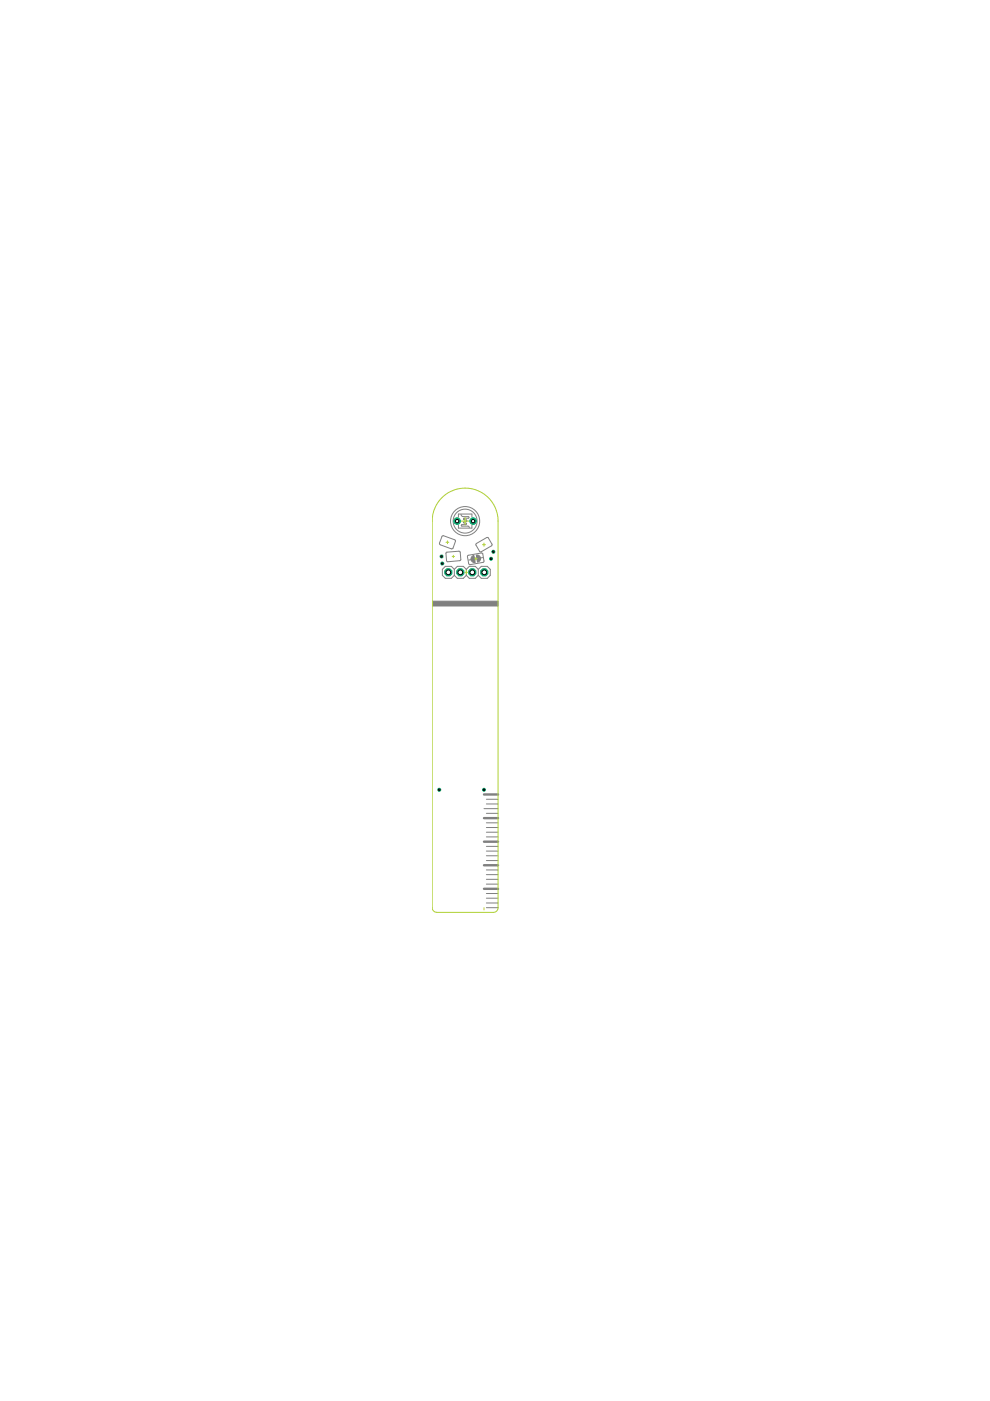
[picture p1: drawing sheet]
<svg xmlns="http://www.w3.org/2000/svg" width="210mm" height="297mm" viewBox="0 0 210 297" stroke-linecap="round" stroke-linejoin="round" font-family="sans-serif">
<circle cx="102.6" cy="167.4" r=".32" fill="#0dab76" stroke="#0dab76" stroke-width=".21"/>
<circle cx="102.6" cy="167.4" r=".17" fill="#fff" stroke="#000" stroke-width=".21"/>
<circle cx="104.1" cy="118.5" r=".32" fill="#0dab76" stroke="#0dab76" stroke-width=".21"/>
<circle cx="104.1" cy="118.5" r=".17" fill="#fff" stroke="#000" stroke-width=".21"/>
<circle cx="104.6" cy="117" r=".32" fill="#0dab76" stroke="#0dab76" stroke-width=".21"/>
<circle cx="104.6" cy="117" r=".17" fill="#fff" stroke="#000" stroke-width=".21"/>
<circle cx="93.1" cy="167.4" r=".32" fill="#0dab76" stroke="#0dab76" stroke-width=".21"/>
<circle cx="93.1" cy="167.4" r=".17" fill="#fff" stroke="#000" stroke-width=".21"/>
<circle cx="93.6" cy="118" r=".32" fill="#0dab76" stroke="#0dab76" stroke-width=".21"/>
<circle cx="93.6" cy="118" r=".17" fill="#fff" stroke="#000" stroke-width=".21"/>
<circle cx="93.8" cy="119.5" r=".32" fill="#0dab76" stroke="#0dab76" stroke-width=".21"/>
<circle cx="93.8" cy="119.5" r=".17" fill="#fff" stroke="#000" stroke-width=".21"/>
<path d="M102.6 178.5h3M102.6 173.5h3M102.6 168.4h3M102.6 188.4h3M102.6 183.5h3" fill="none" stroke="#808080" stroke-width=".51"/>
<g fill="none" stroke="#808080" stroke-width=".21">
<path d="M93.7 113.7l.3-.1 2.5 .9 .1 .3-.6 1.5-.3 .1-2.4-1-.1-.2zM94.6 117.2l2.8-.3 .2 .2 .1 1.6-.2 .2-2.7 .2-.1-.2zM97.2 111.3v.7h2.9v-.7M97.2 109.7v-.7h2.9v.7M97.7 109.1l.3 .4h1.3l.2 .2-.2 .2-1 .1v.2h.6l.1 .2-.1 .1-.6 .1v.2l.5 .1 .1 .2-.1 .1-.9 .1-.1 .2h1.4l.3 .4M99.1 117.8l3.1-.6 .2 .2 .2 1.7-.2 .1-2.8 .5-.2-.2zM99.9 118.7h-.5M100.9 115.3l2.4-1.4 1.1 1.6-.2 .2-2.3 1.3-1-1.4zM102.4 118.2l-.5 .1M96.3 122l.7 .6h1.2l.7-.6M96.3 120.7l-.6-.6h-1.3l-.6 .6v1.3l.6 .6h1.3l.6-.6M96.3 120.7v1.3"/>
<path d="M96.3 120.7l.7-.6h1.2l.7 .6M98.9 122l.6 .6h1.3l.6-.6M98.9 120.7l.6-.6h1.3l.6 .6M98.9 120.7v1.3M101.4 120.7l.6-.6h1.3l.6 .6v1.3l-.6 .6h-1.3l-.6-.6M101.4 120.7v1.3M102.6 171.4h3M103.1 179.5h2.5M103.1 177.4h2.5M103.1 176.4h2.5M103.1 175.5h2.5M103.1 174.5h2.5"/>
<path d="M103.1 172.4h2.5M103.1 170.5h2.5M103.1 169.5h2.5M103.1 192.4h2.5M103.1 191.5h2.5M103.1 190.4h2.5M103.1 189.4h2.5M103.1 187.5h2.5M103.1 186.4h2.5M103.1 185.4h2.5M103.1 184.4h2.5M103.1 182.5h2.5"/>
<path d="M103.1 181.4h2.5M103.1 180.4h2.5"/>
<circle cx="98.6" cy="110.5" r="3.1"/>
<circle cx="98.6" cy="110.5" r="2.54"/>
</g>
<g fill="#808080" stroke="#808080" stroke-width=".21">
<path d="M91.6 127.5h14v1h-14z"/>
<path d="M97.3 121.1h.6v.5h-.6z"/>
<path d="M99.9 121.1h.5v.5h-.5z"/>
<path d="M102.4 121.1h.5v.5h-.5z"/>
<path d="M94.8 121.1h.5v.5h-.5z"/>
</g>
<g fill="#808080" stroke="#808080" stroke-width=".21">
<path d="M100.2 117.9l.3-.1 .3 1.5a.77 .77 0 0 1-.9-.5 .77 .77 0 0 1 .3-.9z" fill-rule="evenodd"/>
<path d="M101 117.7a.76 .76 0 0 1 .9 .6 .76 .76 0 0 1-.7 .9z" fill-rule="evenodd"/>
</g>
<path d="M94.6 115h.6M94.9 114.7v.6M95.9 118h.5M96.1 117.7v.5M97.8 110.5h1.7M98.6 109.6v1.7M100.6 118.5h.5M100.9 118.2v.5M102.3 115.5h.6M102.6 115.1v.7M98.5 121.3h.8M98.9 121v.7" fill="none" stroke="#afd134" stroke-width=".21"/>
<path d="M102.6 192.4v.5" fill="none" stroke="#c8c832" stroke-width=".21"/>
<circle cx="96.9" cy="110.5" r=".7" fill="#0dab76" stroke="#0dab76" stroke-width=".21"/>
<circle cx="96.9" cy="110.5" r=".36" fill="#fff" stroke="#000" stroke-width=".21"/>
<circle cx="100.3" cy="110.5" r=".7" fill="#0dab76" stroke="#0dab76" stroke-width=".21"/>
<circle cx="100.3" cy="110.5" r=".36" fill="#fff" stroke="#000" stroke-width=".21"/>
<circle cx="102.7" cy="121.3" r=".83" fill="#0dab76" stroke="#0dab76" stroke-width=".21"/>
<circle cx="102.7" cy="121.3" r=".51" fill="#fff" stroke="#000" stroke-width=".21"/>
<circle cx="100.1" cy="121.3" r=".83" fill="#0dab76" stroke="#0dab76" stroke-width=".21"/>
<circle cx="100.1" cy="121.3" r=".51" fill="#fff" stroke="#000" stroke-width=".21"/>
<circle cx="97.6" cy="121.3" r=".83" fill="#0dab76" stroke="#0dab76" stroke-width=".21"/>
<circle cx="97.6" cy="121.3" r=".51" fill="#fff" stroke="#000" stroke-width=".21"/>
<circle cx="95.1" cy="121.3" r=".83" fill="#0dab76" stroke="#0dab76" stroke-width=".21"/>
<circle cx="95.1" cy="121.3" r=".51" fill="#fff" stroke="#000" stroke-width=".21"/>
<path d="M93.4 105.8a7 7 0 0 1 7.7-1.9 7 7 0 0 1 4.5 6.6v81.9l-.3 .7-.7 .3h-12l-.7-.3-.3-.7v-81.9a6.9 6.9 0 0 1 1.8-4.7z" fill="none" stroke="#afd134" stroke-width=".21"/>
</svg>
